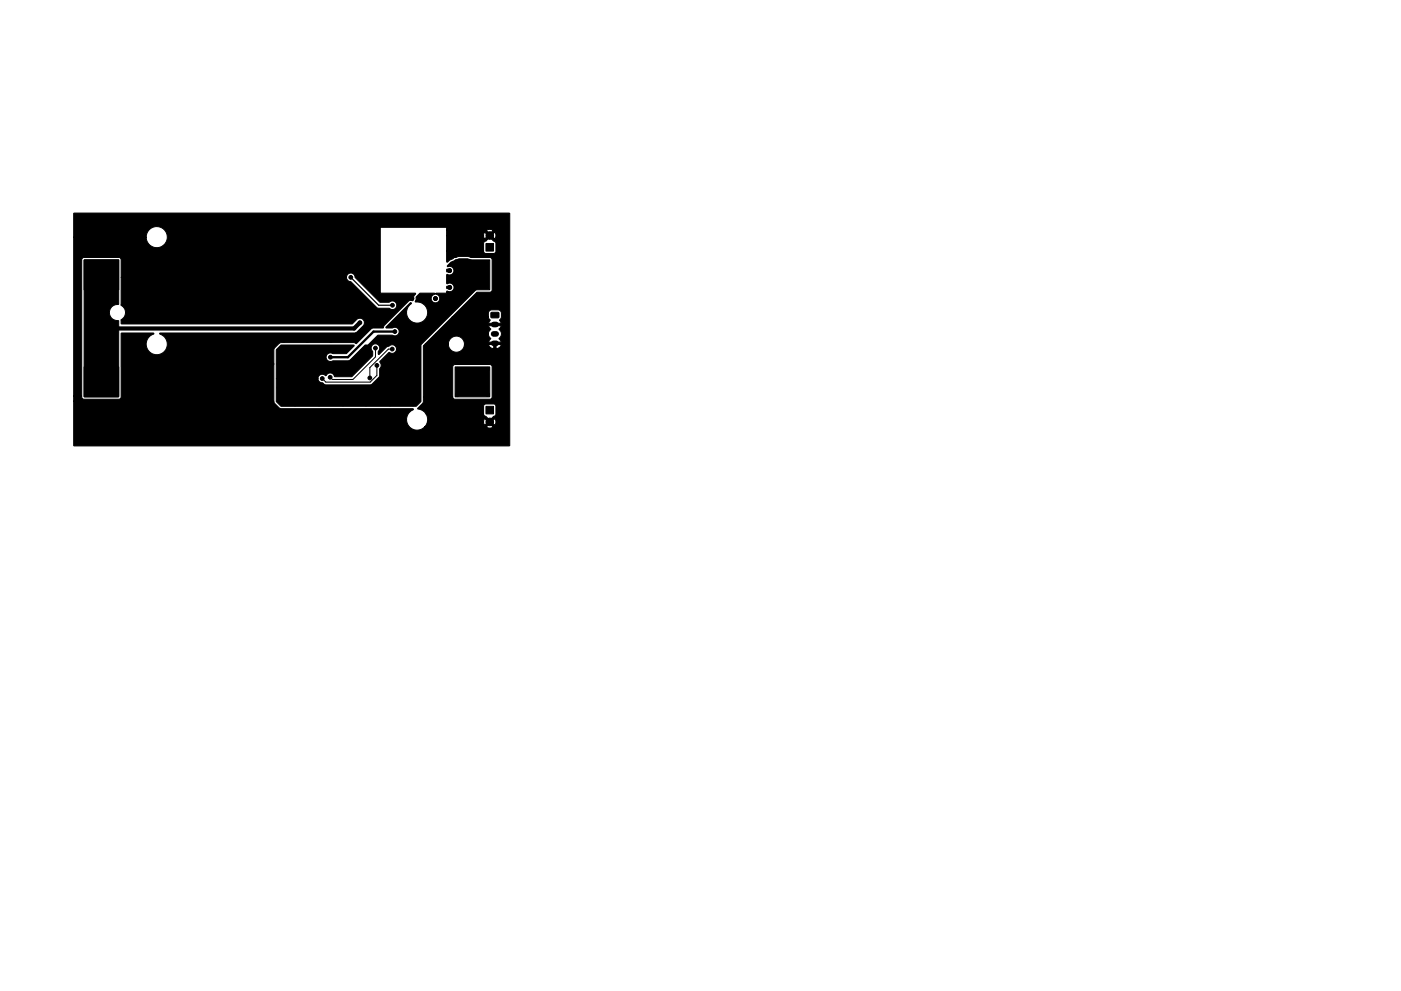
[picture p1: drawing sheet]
<svg xmlns="http://www.w3.org/2000/svg" width="297mm" height="210mm" viewBox="0 0 297 210" stroke-linecap="round" stroke-linejoin="round" font-family="sans-serif">
<g fill="#000" stroke="#000" stroke-width=".21">
<path d="M17.9 55.2h7.3l-.1 9.4a1.75 1.75 0 0 0-1.9 1.8 1.75 1.75 0 0 0 2 1.7v16l-7.3 .1zM94.7 57.1h.8l.2 .2v.3l-.3 .2-.7-.1zM58.6 74.2l1-1 15.5 .1-1.7 1.7h-2.8l-.6-.1a.92 .92 0 0 0-.8 1.2 .92 .92 0 0 0 1.4 .4h3.5l3.3-3.3h.6l2.1-2.1h3.1l.3 .1a.91 .91 0 0 0 1.1-.9 .91 .91 0 0 0-1.2-.8l-1.5 .1-.1-.2 5.2-5.1h.2l-.7 .9-.2 .6a2.25 2.25 0 0 0 2 2.7 2.25 2.25 0 0 0 2.4-2.4 2.25 2.25 0 0 0-2.7-2.1l.2-1 .9-.8h3l.1 .2a.92 .92 0 0 0-.7 1.4 .92 .92 0 0 0 1.6 0 .92 .92 0 0 0-.7-1.4l.1-.2h2.2v-.4h.4a.91 .91 0 0 0 1.2-.9 .91 .91 0 0 0-1.4-.7l-.2-.1v-1.8l.2-.1a.94 .94 0 0 0 1.3-.8 .94 .94 0 0 0-1.3-.8l-.1-.2a4.5 4.5 0 0 1 6.1-.8l2.2 2.2v1.5l-13.8 13.8v12l-1 1.1h-28.7l-1-1v-4.9h8.8l.3 .7 1.4 .7h9.4l.4-.2 1.5-1.6 .1-1.6 .1-.2a1.23 1.23 0 0 0-.1-1.4l1.9-1.9 .3 .1a.93 .93 0 0 0 1.2-.4 .93 .93 0 0 0-.3-1.2 .93 .93 0 0 0-1.2 .2l-.5 .1-1.6 1.6-.1-.1v-.6a.91 .91 0 0 0-.2-1.5 .91 .91 0 0 0-1.3 .9l.3 .7v.9l-4.4 4.4h-3.6l-.5-.7a1.04 1.04 0 0 0-1.4 .5l-.3-.2a.91 .91 0 0 0-1.4 .8h-8.8zM103 51.7h1.6v1.6h-1.6zM15.6 45.3l92.4-.1v49.4h-92.3l-.1-.1v-9.4h42.5l.2 .5 .9 1 .4 .1h27.9l.1 .3a2.24 2.24 0 0 0-1.4 2.1 2.24 2.24 0 0 0 1.4 2 2.24 2.24 0 0 0 2.4-.5h13.1a1.24 1.24 0 0 0 1.4 0l-.7-.7-.7 .7h-13.1l.6-1.1h11.9l.2 .7 .8-.7h.7l.7 .7a1.27 1.27 0 0 0 0-1.4l-.7 .7h-.7l-.8-.7-.2 .7h-11.9v-.8l-.3-.8h12.2l.2 .3 .4 .1 .7 .9 1.3-1.3v-1.8l-.4-.4h-1.7l-.3 .2-.2 .3v1.7h-12.2a2.95 2.95 0 0 0-1.8-1.2l1.2-1.2 .1-1.3h6.2l.1 .4 .3 .1h7.5l.4-.3v-6.6l-.1-.3-.3-.2-7.7 .1-.2 .4v6.4h-6.2v-10.9l.4-.4h4.9a1.71 1.71 0 0 0 1.5 1.8h.2a1.7 1.7 0 0 0 1.6-1.3l.1-.3 5.1 .1a1.08 1.08 0 0 0 1.1 .7l.5 .1a1.09 1.09 0 0 0 1.1-.9h-1.1v.8h-.5v-.8h-6.2l-.3-1-.8-.6a1.71 1.71 0 0 0-2.3 1.2v.2h-4.9l2.1-2.1h11.2l.2 .6 .4 .5-.5 .7h2.7l-.5-.8a1.19 1.19 0 0 0 0-2l.5-.7h-2.7l.5 .8-.5 .5-.1 .4h-11.2l3.6-3.6h7.6l.4 .8-.3 .6h2.7l-.4-.6 .4-.6v-1.1l-.3-.4-.3-.2h-1.5l-.4 .2-.2 .4-.1 .9h-7.6l5.2-5.2h2.8l.4-.3v-6.6l-.1-.3-.3-.2h-4.1l-.6-.2h-1.9l-1.1 .3-1.4 .9-.1-.1v-2.2h7.8l.4 .5h1.8l.4-.4v-1.8l-.1-.3-.4-.2-.8-.8-1.2 1.1-.1 1.9h-7.8v-3.3h7.8l.2 .7 .8-.7h.7l.7 .7a1.27 1.27 0 0 0 0-1.5l-.7 .8h-.7l-.8-.8-.2 .8h-7.8v-1.1h8.4l.7 .7 .8-.7a1.26 1.26 0 0 0-1.5 0h-8.4v-.7h-14.1v14h7.5v.2l-.4 .5-.1 .8h-.7l-.3 .2-5.1 5.1-.3 .6-2.3 .1-3.4 3.2-.5-.2-15.7 .1-1.1 1-.1 .4v10.9h-42.5v-1h1.7l.1 .3 .4 .3h7.4l.3-.1 .2-.4v-13.5l6.8-.1 .1 .3a2.25 2.25 0 0 0-1.2 3.4 2.25 2.25 0 0 0 3.7 0 2.25 2.25 0 0 0-1.2-3.4l.1-.3 41.2 .1 .5-.3 1.3-1.3a.96 .96 0 0 0 0-1.3 .96 .96 0 0 0-1.3-.1l-1.1 1h-48.8l-.2-.7a1.89 1.89 0 0 0 0-3.3l.1-5.9h47.8l.3 .7 .6 .3 5.5 5.5 2.6 .1 .5 .3a.92 .92 0 0 0 1.1-1.3 .92 .92 0 0 0-1.6-.3h-2l-5.2-5.2a.93 .93 0 0 0-.9-1 .93 .93 0 0 0-.9 .9h-47.8v-3.7l-.3-.4h-7.8l-.3 .6v28.8h-1.7v-33.7h15.4a2.24 2.24 0 0 0 3.3 1.9 2.24 2.24 0 0 0 .2-3.8 2.24 2.24 0 0 0-3.5 1.6v.3h-15.4zM17.8 55.1h7.4v6.4h-7.4zM17.8 77.8h7.4v6.4h-7.4zM94.7 60.8l.8-.2 .2 .2v.3l-.2 .2-.3 .1-.5-.2zM96.5 55.1h7.3v6.4h-7.3zM96.5 77.8h7.3v6.4h-7.3zM104.1 66.3h1.5l.2 .2v.8l-.2 .1h-1.4l-.1-.2zM103 86.2h1.6v1.6h-1.6z"/>
<circle cx="17.7" cy="47.2" r=".4"/>
<circle cx="20.2" cy="52.2" r=".4"/>
<circle cx="22.7" cy="47.2" r=".4"/>
<circle cx="25.2" cy="52.2" r=".4"/>
<circle cx="27.7" cy="57.2" r=".4"/>
<circle cx="27.7" cy="47.2" r=".4"/>
<circle cx="30.2" cy="52.2" r=".4"/>
<circle cx="32.7" cy="57.2" r=".4"/>
<circle cx="32.7" cy="47.2" r=".4"/>
<circle cx="35.2" cy="52.2" r=".4"/>
<circle cx="37.7" cy="57.2" r=".4"/>
<circle cx="37.7" cy="47.2" r=".4"/>
<circle cx="40.2" cy="52.2" r=".4"/>
<circle cx="42.7" cy="57.2" r=".4"/>
<circle cx="42.7" cy="47.2" r=".4"/>
<circle cx="45.2" cy="52.2" r=".4"/>
<circle cx="47.7" cy="47.2" r=".4"/>
<circle cx="47.7" cy="57.2" r=".4"/>
<circle cx="50.2" cy="52.2" r=".4"/>
<circle cx="52.7" cy="57.2" r=".4"/>
<circle cx="52.7" cy="47.2" r=".4"/>
<circle cx="55.2" cy="52.2" r=".4"/>
<circle cx="57.7" cy="57.2" r=".4"/>
<circle cx="57.7" cy="47.2" r=".4"/>
<circle cx="60.2" cy="52.2" r=".4"/>
<circle cx="62.7" cy="47.2" r=".4"/>
<circle cx="62.7" cy="57.2" r=".4"/>
<circle cx="65.2" cy="52.2" r=".4"/>
<circle cx="67.7" cy="47.2" r=".4"/>
<circle cx="67.7" cy="57.2" r=".4"/>
<circle cx="70.2" cy="52.2" r=".4"/>
<circle cx="72.7" cy="47.2" r=".4"/>
<circle cx="74.4" cy="58.8" r=".4"/>
<circle cx="77.7" cy="47.2" r=".4"/>
<circle cx="79.6" cy="52.3" r=".4"/>
<circle cx="79.6" cy="48.7" r=".4"/>
<circle cx="80" cy="57.4" r=".4"/>
<circle cx="82.7" cy="47.2" r=".4"/>
<circle cx="87.7" cy="47.2" r=".4"/>
<circle cx="92.7" cy="47.2" r=".4"/>
<circle cx="95.3" cy="57.4" r=".4"/>
<circle cx="95.7" cy="53" r=".4"/>
<circle cx="95.8" cy="49.5" r=".4"/>
<circle cx="97.7" cy="47.2" r=".4"/>
<circle cx="100.2" cy="52.2" r=".4"/>
<circle cx="102.7" cy="47.2" r=".4"/>
<circle cx="103.8" cy="50" r=".8"/>
<circle cx="27.7" cy="77.2" r=".4"/>
<circle cx="27.7" cy="67.2" r=".4"/>
<circle cx="30.2" cy="62.2" r=".4"/>
<circle cx="32.7" cy="77.2" r=".4"/>
<circle cx="32.7" cy="67.2" r=".4"/>
<circle cx="35.2" cy="62.2" r=".4"/>
<circle cx="37.7" cy="67.2" r=".4"/>
<circle cx="37.7" cy="77.2" r=".4"/>
<circle cx="40.2" cy="62.2" r=".4"/>
<circle cx="40.2" cy="72.2" r=".4"/>
<circle cx="42.7" cy="67.2" r=".4"/>
<circle cx="42.7" cy="77.2" r=".4"/>
<circle cx="45.2" cy="72.2" r=".4"/>
<circle cx="45.2" cy="62.2" r=".4"/>
<circle cx="47.7" cy="67.2" r=".4"/>
<circle cx="47.7" cy="77.2" r=".4"/>
<circle cx="50.2" cy="62.2" r=".4"/>
<circle cx="50.2" cy="72.2" r=".4"/>
<circle cx="52.7" cy="77.2" r=".4"/>
<circle cx="52.7" cy="67.2" r=".4"/>
<circle cx="55.2" cy="72.2" r=".4"/>
<circle cx="55.2" cy="62.2" r=".4"/>
<circle cx="57.7" cy="77.2" r=".4"/>
<circle cx="57.7" cy="67.2" r=".4"/>
<circle cx="59.1" cy="77.3" r=".4"/>
<circle cx="60.1" cy="73.8" r=".4"/>
<circle cx="60.2" cy="62.2" r=".4"/>
<circle cx="60.2" cy="72.2" r=".4"/>
<circle cx="62.7" cy="67.2" r=".4"/>
<circle cx="65.2" cy="72.2" r=".4"/>
<circle cx="65.2" cy="62.2" r=".4"/>
<circle cx="65.2" cy="73.8" r=".4"/>
<circle cx="67.7" cy="67.2" r=".4"/>
<circle cx="70.1" cy="75.8" r=".4"/>
<circle cx="70.2" cy="72.2" r=".4"/>
<circle cx="71" cy="63.6" r=".4"/>
<circle cx="72.7" cy="67.2" r=".4"/>
<circle cx="76.3" cy="68.5" r=".4"/>
<circle cx="77" cy="75.5" r=".4"/>
<circle cx="78" cy="67.3" r=".4"/>
<circle cx="79.6" cy="73.9" r=".4"/>
<circle cx="79.9" cy="77.5" r=".4"/>
<circle cx="80" cy="61" r=".4"/>
<circle cx="82.3" cy="63.3" r=".4"/>
<circle cx="83.2" cy="74.1" r=".4"/>
<circle cx="83.2" cy="64.8" r=".4"/>
<circle cx="83.7" cy="70.4" r=".4"/>
<circle cx="87.3" cy="63.3" r=".4"/>
<circle cx="92.3" cy="63.3" r=".4"/>
<circle cx="95.4" cy="61" r=".4"/>
<circle cx="96.6" cy="70" r=".4"/>
<circle cx="97" cy="78.4" r=".4"/>
<circle cx="103.3" cy="78.4" r=".4"/>
<circle cx="17.7" cy="87.2" r=".4"/>
<circle cx="20.2" cy="92.2" r=".4"/>
<circle cx="22.7" cy="87.2" r=".4"/>
<circle cx="25.2" cy="92.2" r=".4"/>
<circle cx="27.7" cy="87.2" r=".4"/>
<circle cx="30.2" cy="92.2" r=".4"/>
<circle cx="30.2" cy="82.2" r=".4"/>
<circle cx="32.7" cy="87.2" r=".4"/>
<circle cx="35.2" cy="92.2" r=".4"/>
<circle cx="35.2" cy="82.2" r=".4"/>
<circle cx="37.7" cy="87.2" r=".4"/>
<circle cx="40.2" cy="92.2" r=".4"/>
<circle cx="40.2" cy="82.2" r=".4"/>
<circle cx="42.7" cy="87.2" r=".4"/>
<circle cx="45.2" cy="92.2" r=".4"/>
<circle cx="45.2" cy="82.2" r=".4"/>
<circle cx="47.7" cy="87.2" r=".4"/>
<circle cx="50.2" cy="92.2" r=".4"/>
<circle cx="50.2" cy="82.2" r=".4"/>
<circle cx="52.7" cy="87.2" r=".4"/>
<circle cx="55.2" cy="92.2" r=".4"/>
<circle cx="55.2" cy="82.2" r=".4"/>
<circle cx="57.7" cy="87.2" r=".4"/>
<circle cx="59.1" cy="82.2" r=".4"/>
<circle cx="60.2" cy="92.2" r=".4"/>
<circle cx="62.6" cy="85.7" r=".4"/>
<circle cx="62.7" cy="87.2" r=".4"/>
<circle cx="65.2" cy="92.2" r=".4"/>
<circle cx="67.6" cy="85.7" r=".4"/>
<circle cx="67.7" cy="87.2" r=".4"/>
<circle cx="68.3" cy="80.3" r=".4"/>
<circle cx="70" cy="80" r=".4"/>
<circle cx="70.2" cy="92.2" r=".4"/>
<circle cx="72.6" cy="85.7" r=".4"/>
<circle cx="72.7" cy="87.2" r=".4"/>
<circle cx="75.2" cy="92.2" r=".4"/>
<circle cx="77.6" cy="85.7" r=".4"/>
<circle cx="77.7" cy="87.2" r=".4"/>
<circle cx="78.4" cy="80.2" r=".4"/>
<circle cx="80.2" cy="92.2" r=".4"/>
<circle cx="82.6" cy="85.7" r=".4"/>
<circle cx="82.7" cy="87.2" r=".4"/>
<circle cx="85.2" cy="92.2" r=".4"/>
<circle cx="87.6" cy="85.7" r=".4"/>
<circle cx="90.2" cy="92.2" r=".4"/>
<circle cx="92.7" cy="87.2" r=".4"/>
<circle cx="95.2" cy="92.2" r=".4"/>
<circle cx="97" cy="83.8" r=".4"/>
<circle cx="97.7" cy="87.2" r=".4"/>
<circle cx="100.1" cy="81" r=".4"/>
<circle cx="100.2" cy="92.2" r=".4"/>
<circle cx="103.4" cy="83.7" r=".4"/>
<circle cx="103.8" cy="89.5" r=".8"/>
<circle cx="105.2" cy="92.2" r=".4"/>
</g>
<path d="M104.7 68.8h.5M104.7 70.8h.5M104.7 72.8h.5" fill="none" stroke="#000" stroke-width="1.2"/>
<path d="M74.4 58.8l5.9 6h2.9" fill="none" stroke="#000" stroke-width=".25"/>
<path d="M76.3 68.5l-1.2 1.2h-50.9" fill="none" stroke="#000" stroke-width=".9"/>
<path d="M83.7 70.4h-4.5l-5.4 5.4h-3.7" fill="none" stroke="#000" stroke-width=".5"/>
<path d="M79.6 73.9v1.8l-4.8 4.8h-4.3l-.5-.5M79.9 77.5v2.1l-1.4 1.5h-9.4l-.8-.8M83.2 74.1h-.9l-3.9 3.9v2.2" fill="none" stroke="#000" stroke-width=".21"/>
</svg>
